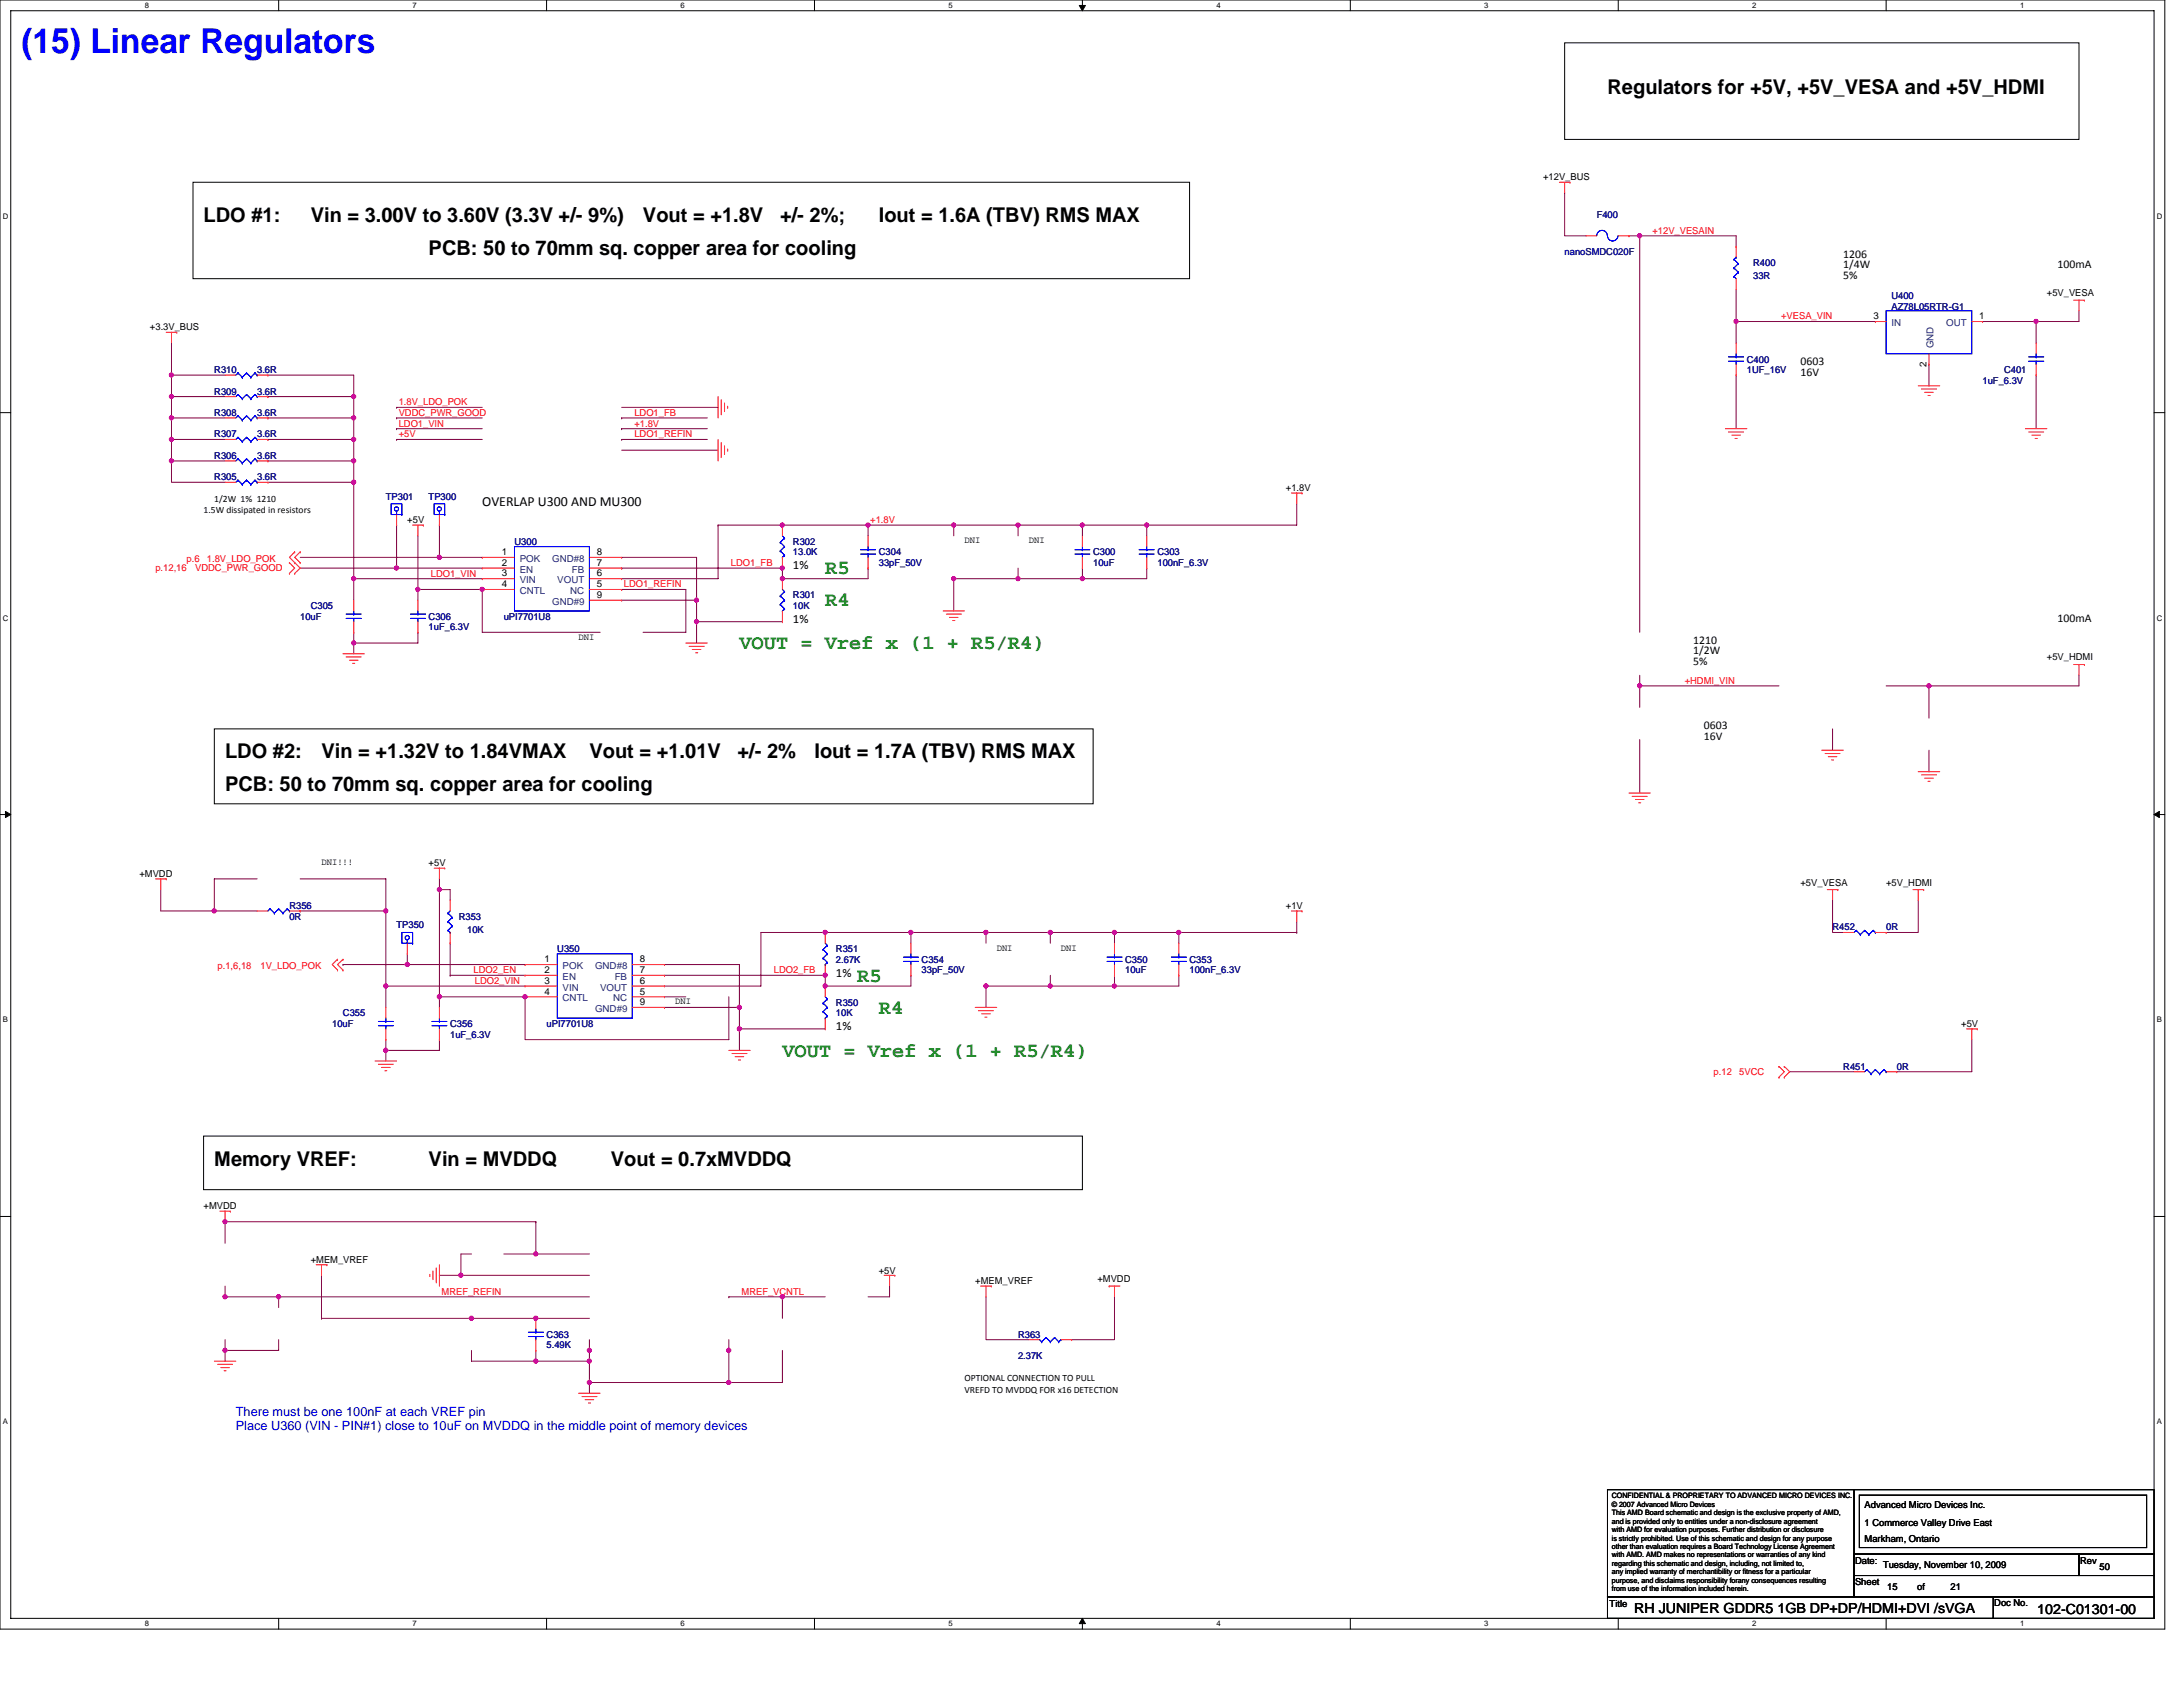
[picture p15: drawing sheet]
<svg xmlns="http://www.w3.org/2000/svg" width="279mm" height="216mm" viewBox="0 0 279 216" stroke-linecap="round" stroke-linejoin="round" font-family="sans-serif">
<defs><g id="words">
<text font-size="4.4" fill="#00f" x="2.8" y="6.8">(15) Linear Regulators</text>
<g font-size="2.6">
<text x="205.7" y="12">Regulators for +5V, +5V_VESA and +5V_HDMI</text>
<text x="26.1" y="28.5">LDO #1:</text>
<text x="39.8" y="28.5">Vin = 3.00V to 3.60V (3.3V +/- 9%)</text>
<text x="82.3" y="28.5">Vout = +1.8V</text>
<text x="99.8" y="28.5">+/- 2%;</text>
<text x="112.5" y="28.5">Iout = 1.6A (TBV) RMS MAX</text>
<text x="54.9" y="32.6">PCB: 50 to 70mm sq. copper area for cooling</text>
<text x="28.8" y="101.2">PCB: 50 to 70mm sq. copper area for cooling</text>
<text x="28.8" y="97">LDO #2:</text>
<text x="41.1" y="97">Vin = +1.32V to 1.84VMAX</text>
<text x="75.4" y="97">Vout = +1.01V</text>
<text x="94.4" y="97">+/- 2%</text>
<text x="104.2" y="97">Iout = 1.7A (TBV) RMS MAX</text>
<text x="27.4" y="149.2">Memory VREF:</text>
<text x="54.9" y="149.2">Vin = MVDDQ</text>
<text x="78.2" y="149.2">Vout = 0.7xMVDDQ</text>
</g>
<g font-size="2.6" fill="#008000">
<text x="105.6" y="73.5">R5</text>
<text x="105.6" y="77.6">R4</text>
<text x="94.6" y="83.1">VOUT = Vref x (1 + R5/R4)</text>
<text x="109.7" y="125.6">R5</text>
<text x="112.5" y="129.8">R4</text>
<text x="100.1" y="135.2">VOUT = Vref x (1 + R5/R4)</text>
</g>
<g font-size="1.8">
<text x="61.7" y="64.8">OVERLAP U300 AND MU300</text>
<text x="209.2" y="206.4">RH JUNIPER GDDR5 1GB DP+DP/HDMI+DVI /sVGA</text>
<text x="260.8" y="206.5">102-C01301-00</text>
</g>
<g font-size="1.6">
<text x="101.5" y="72.9">1%</text>
<text x="101.5" y="79.7">1%</text>
<text x="107" y="125">1%</text>
<text x="107" y="131.8">1%</text>
</g>
<g font-size="1.6" fill="#00f">
<text x="30.2" y="181.2">There must be one 100nF at each VREF pin</text>
<text x="30.2" y="183.1">Place U360 (VIN - PIN#1) close to 10uF on MVDDQ in the middle point of memory devices</text>
</g>
<g font-size="1.5">
<text x="235.9" y="33">1206</text>
<text x="235.9" y="34.4">1/4W</text>
<text x="235.9" y="35.7">5%</text>
<text x="263.4" y="34.4">100mA</text>
<text x="230.4" y="46.7">0603</text>
<text x="230.4" y="48.1">16V</text>
<text x="216.7" y="82.4">1210</text>
<text x="216.7" y="83.7">1/2W</text>
<text x="263.4" y="79.6">100mA</text>
<text x="216.7" y="85.1">5%</text>
<text x="218.1" y="93.3">0603</text>
<text x="218.1" y="94.7">16V</text>
</g>
<g font-size="1.2">
<text x="197.5" y="23.1">+12V_BUS</text>
<text x="239.8" y="40.9">3</text>
<text x="253.3" y="40.9">1</text>
<text x="262" y="37.9">+5V_VESA</text>
<text x="19.2" y="42.3">+3.3V_BUS</text>
<text x="246.6" y="46.9" transform="rotate(-90 246.6 46.9)">2</text>
<text x="26.1" y="65.6">1.5W dissipated in resistors</text>
<text x="27.4" y="64.3">1/2W 1% 1210</text>
<text x="164.6" y="62.8">+1.8V</text>
<text x="52.1" y="67">+5V</text>
<text x="64.2" y="71">1</text>
<text x="76.4" y="71">8</text>
<text x="123.4" y="69.6">DNI</text>
<text x="131.7" y="69.6">DNI</text>
<text x="64.2" y="72.4">2</text>
<text x="64.2" y="73.8">3</text>
<text x="64.2" y="75.1">4</text>
<text x="76.4" y="73.8">6</text>
<text x="76.4" y="76.5">9</text>
<text x="76.4" y="72.4">7</text>
<text x="76.4" y="75.1">5</text>
<text x="74.1" y="81.9">DNI</text>
<text x="262" y="84.5">+5V_HDMI</text>
<text x="17.8" y="112.2">+MVDD</text>
<text x="41.1" y="110.7">DNI!!!</text>
<text x="54.9" y="110.8">+5V</text>
<text x="230.4" y="113.3">+5V_VESA</text>
<text x="241.4" y="113.3">+5V_HDMI</text>
<text x="164.6" y="116.3">+1V</text>
<text x="69.7" y="123.1">1</text>
<text x="69.7" y="124.5">2</text>
<text x="69.7" y="125.9">3</text>
<text x="81.9" y="125.9">6</text>
<text x="81.9" y="123.1">8</text>
<text x="81.9" y="124.5">7</text>
<text x="127.6" y="121.7">DNI</text>
<text x="135.8" y="121.7">DNI</text>
<text x="69.7" y="127.3">4</text>
<text x="81.9" y="128.6">9</text>
<text x="81.9" y="127.3">5</text>
<text x="86.4" y="128.5">DNI</text>
<text x="251" y="131.4">+5V</text>
<text x="26.1" y="154.7">+MVDD</text>
<text x="39.8" y="161.6">+MEM_VREF</text>
<text x="112.5" y="163">+5V</text>
<text x="124.8" y="164.3">+MEM_VREF</text>
<text x="140.5" y="164.1">+MVDD</text>
<text x="123.4" y="176.7">OPTIONAL CONNECTION TO PULL</text>
<text x="123.4" y="178.2">VREFD TO MVDDQ FOR x16 DETECTION</text>
<text x="238.7" y="193">Advanced Micro Devices Inc.</text>
<text x="238.7" y="195.3">1 Commerce Valley Drive East</text>
<text x="238.7" y="197.4">Markham, Ontario</text>
<text x="237.4" y="200.2">Date:</text>
<text x="237.4" y="202.9">Sheet</text>
<text x="241" y="200.7">Tuesday, November 10, 2009</text>
<text x="241.5" y="203.4">15</text>
<text x="245.4" y="203.4">of</text>
<text x="249.6" y="203.4">21</text>
<text x="266.2" y="200.2">Rev</text>
<text x="268.7" y="201">50</text>
<text x="206" y="205.6">Title</text>
<text x="255.2" y="205.5">Doc No.</text>
</g>
<g font-size="1.2" fill="#000080">
<text x="204.4" y="27.9">F400</text>
<text x="200.3" y="32.7">nanoSMDC020F</text>
<text x="224.4" y="34">R400</text>
<text x="224.4" y="35.7">33R</text>
<text x="242.1" y="38.3">U400</text>
<text x="242.1" y="39.7">AZ78L05RTR-G1</text>
<text x="27.4" y="47.8">R310</text>
<text x="32.9" y="47.8">3.6R</text>
<text x="223.6" y="46.4">C400</text>
<text x="223.6" y="47.8">1UF_16V</text>
<text x="256.5" y="47.8">C401</text>
<text x="27.4" y="50.5">R309</text>
<text x="27.4" y="53.3">R308</text>
<text x="32.9" y="50.5">3.6R</text>
<text x="32.9" y="53.3">3.6R</text>
<text x="253.7" y="49.1">1uF_6.3V</text>
<text x="27.4" y="58.7">R306</text>
<text x="27.4" y="56">R307</text>
<text x="32.9" y="58.7">3.6R</text>
<text x="32.9" y="56">3.6R</text>
<text x="27.4" y="61.5">R305</text>
<text x="32.9" y="61.5">3.6R</text>
<text x="49.4" y="63.9">TP301</text>
<text x="54.9" y="63.9">TP300</text>
<text x="65.8" y="69.7">U300</text>
<text x="101.5" y="69.7">R302</text>
<text x="101.5" y="71.1">13.0K</text>
<text x="112.5" y="71.1">C304</text>
<text x="139.9" y="71.1">C300</text>
<text x="148.1" y="71.1">C303</text>
<text x="39.8" y="77.9">C305</text>
<text x="101.5" y="76.6">R301</text>
<text x="101.5" y="77.9">10K</text>
<text x="112.5" y="72.5">33pF_50V</text>
<text x="139.9" y="72.5">10uF</text>
<text x="148.1" y="72.5">100nF_6.3V</text>
<text x="38.4" y="79.3">10uF</text>
<text x="54.9" y="79.3">C306</text>
<text x="54.9" y="80.7">1uF_6.3V</text>
<text x="64.5" y="79.3">uPI7701U8</text>
<text x="37" y="116.3">R356</text>
<text x="37" y="117.7">0R</text>
<text x="50.8" y="118.8">TP350</text>
<text x="58.7" y="117.7">R353</text>
<text x="59.8" y="119.4">10K</text>
<text x="234.5" y="119.1">R452</text>
<text x="241.4" y="119.1">0R</text>
<text x="71.3" y="121.8">U350</text>
<text x="107" y="121.8">R351</text>
<text x="107" y="123.2">2.67K</text>
<text x="118" y="123.2">C354</text>
<text x="118" y="124.6">33pF_50V</text>
<text x="144" y="123.2">C350</text>
<text x="144" y="124.6">10uF</text>
<text x="152.3" y="123.2">C353</text>
<text x="152.3" y="124.6">100nF_6.3V</text>
<text x="42.5" y="131.4">10uF</text>
<text x="43.9" y="130">C355</text>
<text x="57.6" y="131.4">C356</text>
<text x="70" y="131.4">uPI7701U8</text>
<text x="107" y="128.7">R350</text>
<text x="107" y="130">10K</text>
<text x="57.6" y="132.8">1uF_6.3V</text>
<text x="235.9" y="136.9">R451</text>
<text x="242.8" y="136.9">0R</text>
<text x="70" y="171.2">C363</text>
<text x="70" y="172.6">5.49K</text>
<text x="130.3" y="171.2">R363</text>
<text x="130.3" y="173.9">2.37K</text>
</g>
<g font-size="1.2" fill="#f00">
<text x="211.5" y="29.9">+12V_VESAIN</text>
<text x="228" y="40.9">+VESA_VIN</text>
<text x="51" y="51.9">1.8V_LDO_POK</text>
<text x="51" y="53.2">VDDC_PWR_GOOD</text>
<text x="81.2" y="53.2">LDO1_FB</text>
<text x="51" y="54.6">LDO1_VIN</text>
<text x="51" y="56">+5V</text>
<text x="81.2" y="54.6">+1.8V</text>
<text x="81.2" y="56">LDO1_REFIN</text>
<text x="23.9" y="71.9">p.6</text>
<text x="26.5" y="71.9">1.8V_LDO_POK</text>
<text x="111.4" y="66.9">+1.8V</text>
<text x="19.9" y="73.1">p.12,16</text>
<text x="25" y="73.1">VDDC_PWR_GOOD</text>
<text x="55.1" y="73.8">LDO1_VIN</text>
<text x="79.8" y="75.2">LDO1_REFIN</text>
<text x="93.6" y="72.4">LDO1_FB</text>
<text x="215.6" y="87.5">+HDMI_VIN</text>
<text x="27.9" y="124">p.1,6,18</text>
<text x="33.3" y="124">1V_LDO_POK</text>
<text x="60.6" y="124.5">LDO2_EN</text>
<text x="60.8" y="125.9">LDO2_VIN</text>
<text x="99" y="124.5">LDO2_FB</text>
<text x="219.3" y="137.6">p.12</text>
<text x="222.6" y="137.6">5VCC</text>
<text x="56.5" y="165.7">MREF_REFIN</text>
<text x="94.9" y="165.7">MREF_VCNTL</text>
</g>
<g font-size="1.2" fill="#004080">
<text x="242.1" y="41.7">IN</text>
<text x="249.1" y="41.7">OUT</text>
<text x="247.5" y="44.6" transform="rotate(-90 247.5 44.6)">GND</text>
<text x="66.5" y="71.9">POK</text>
<text x="70.7" y="71.9">GND#8</text>
<text x="66.5" y="73.3">EN</text>
<text x="66.5" y="74.6">VIN</text>
<text x="66.5" y="76">CNTL</text>
<text x="70.7" y="77.4">GND#9</text>
<text x="71.3" y="74.6">VOUT</text>
<text x="73" y="76">NC</text>
<text x="73.2" y="73.3">FB</text>
<text x="72" y="124">POK</text>
<text x="72" y="125.4">EN</text>
<text x="76.2" y="124">GND#8</text>
<text x="78.7" y="125.4">FB</text>
<text x="72" y="126.8">VIN</text>
<text x="72" y="128.1">CNTL</text>
<text x="76.2" y="129.5">GND#9</text>
<text x="76.8" y="126.8">VOUT</text>
<text x="78.5" y="128.1">NC</text>
</g>
<g font-size="1">
<text x="18.5" y="1">8</text>
<text x="52.8" y="1">7</text>
<text x="87.1" y="1">6</text>
<text x="121.4" y="1">5</text>
<text x="155.7" y="1">4</text>
<text x="190" y="1">3</text>
<text x="224.3" y="1">2</text>
<text x="258.6" y="1">1</text>
<text x=".4" y="28">D</text>
<text x="276.1" y="28">D</text>
<text x=".4" y="79.4">C</text>
<text x="276.1" y="79.4">C</text>
<text x=".4" y="130.9">B</text>
<text x="276.1" y="130.9">B</text>
<text x=".4" y="182.3">A</text>
<text x="276.1" y="182.3">A</text>
<text x="206.3" y="191.8">CONFIDENTIAL &amp; PROPRIETARY TO ADVANCED MICRO DEVICES INC.</text>
<text x="206.3" y="192.8">© 2007 Advanced Micro Devices</text>
<text x="206.3" y="193.9">This AMD Board schematic and design is the exclusive property of AMD,</text>
<text x="206.3" y="195">and is provided only to entities under a non-disclosure agreement</text>
<text x="206.3" y="196.1">with AMD for evaluation purposes. Further distribution or disclosure</text>
<text x="206.3" y="197.2">is strictly prohibited. Use of this schematic and design for any purpose</text>
<text x="206.3" y="198.2">other than evaluation requires a Board Technology License Agreement</text>
<text x="206.3" y="199.3">with AMD. AMD makes no representations or warranties of any kind</text>
<text x="206.3" y="200.4">regarding this schematic and design, including, not limited to,</text>
<text x="206.3" y="201.5">any implied warranty of merchantibility or fitness for a particular</text>
<text x="206.3" y="202.6">purpose, and disclaims responsibility forany consequences resulting</text>
<text x="206.3" y="203.6">from use of the information included herein.</text>
<text x="18.5" y="208.2">8</text>
<text x="52.8" y="208.2">7</text>
<text x="87.1" y="208.2">6</text>
<text x="121.4" y="208.2">5</text>
<text x="155.7" y="208.2">4</text>
<text x="190" y="208.2">3</text>
<text x="224.3" y="208.2">2</text>
<text x="258.6" y="208.2">1</text>
</g>
</g></defs>
<path d="M0 0h277.1v208.5h-277.1zM1.4 1.4h274.3v205.7h-274.3z" fill="none" stroke="#000" stroke-width=".13"/>
<g fill="#fff">
<path d="M18.5 .1h.6v1.1h-.6z"/>
<path d="M18.5 207.3h.6v1.1h-.6z"/>
</g>
<path d="M35.7 0v1.4M35.7 207.1v1.4" fill="none" stroke="#000" stroke-width=".13"/>
<g fill="#fff">
<path d="M52.8 .1h.6v1.1h-.6z"/>
<path d="M52.8 207.3h.6v1.1h-.6z"/>
</g>
<path d="M70 0v1.4M70 207.1v1.4" fill="none" stroke="#000" stroke-width=".13"/>
<g fill="#fff">
<path d="M87.1 .1h.6v1.1h-.6z"/>
<path d="M87.1 207.3h.6v1.1h-.6z"/>
</g>
<path d="M104.2 0v1.4M104.2 207.1v1.4" fill="none" stroke="#000" stroke-width=".13"/>
<g fill="#fff">
<path d="M121.4 .1h.5v1.1h-.5z"/>
<path d="M121.4 207.3h.5v1.1h-.5z"/>
</g>
<path d="M138.5 0v1.4M138.5 207.1v1.4" fill="none" stroke="#000" stroke-width=".13"/>
<path d="M138.1 .7h.8l-.4 .7zM138.5 207.1l.4 .7h-.8z" fill="#000" stroke="#000" stroke-width=".13"/>
<g fill="#fff">
<path d="M155.7 .1h.5v1.1h-.5z"/>
<path d="M155.7 207.3h.5v1.1h-.5z"/>
</g>
<path d="M172.8 0v1.4M172.8 207.1v1.4" fill="none" stroke="#000" stroke-width=".13"/>
<g fill="#fff">
<path d="M190 .1h.5v1.1h-.5z"/>
<path d="M190 207.3h.5v1.1h-.5z"/>
</g>
<path d="M207.1 0v1.4M207.1 207.1v1.4" fill="none" stroke="#000" stroke-width=".13"/>
<g fill="#fff">
<path d="M224.3 .1h.5v1.1h-.5z"/>
<path d="M224.3 207.3h.5v1.1h-.5z"/>
</g>
<path d="M241.4 0v1.4M241.4 207.1v1.4" fill="none" stroke="#000" stroke-width=".13"/>
<g fill="#fff">
<path d="M258.6 .1h.5v1.1h-.5z"/>
<path d="M258.6 207.3h.5v1.1h-.5z"/>
<path d="M.4 27.1h.7v1.1h-.7z"/>
<path d="M276.1 27.1h.7v1.1h-.7z"/>
<path d="M.4 78.5h.7v1.1h-.7z"/>
<path d="M276.1 78.5h.7v1.1h-.7z"/>
</g>
<path d="M0 52.8h1.4M275.7 52.8h1.4" fill="none" stroke="#000" stroke-width=".13"/>
<g fill="#fff">
<path d="M.4 130h.6v1.1h-.6z"/>
<path d="M276.1 130h.6v1.1h-.6z"/>
</g>
<path d="M0 104.2h1.4M275.7 104.2h1.4" fill="none" stroke="#000" stroke-width=".13"/>
<path d="M.7 103.8l.7 .4-.7 .4zM275.7 104.2l.7-.4v.8z" fill="#000" stroke="#000" stroke-width=".13"/>
<g fill="#fff">
<path d="M.4 181.4h.6v1.1h-.6z"/>
<path d="M276.1 181.4h.6v1.1h-.6z"/>
</g>
<g fill="none" stroke="#000" stroke-width=".13">
<path d="M200.3 5.5h65.8v12.3h-65.8zM24.7 23.3h127.6v12.4h-127.6zM27.4 93.3h112.5v9.6h-112.5zM0 155.7h1.4M26.1 145.4h112.4v6.9h-112.4zM275.7 155.7h1.4M205.7 190.6h31.6v13.8h-31.6zM237.3 198.9h28.8v2.7h-28.8zM237.3 190.6h38.4v8.3h-38.4zM238 191.3h36.7v6.8h-36.7zM266.1 198.9h9.6v2.7h-9.6zM205.7 204.4h49.4v2.7h-49.4z"/>
<path d="M237.3 201.6h38.4v2.8h-38.4zM255.1 204.4h20.6v2.7h-20.6z"/>
</g>
<g fill="none" stroke="#800040" stroke-width=".13">
<path d="M200.3 24.7v5.5h2.7M208.5 30.2h1.4M209.9 30.2h12.3v1.4M209.9 30.2h.1M209.9 30.2v50.7M222.2 37v4.1M266.1 39.8v1.3h-5.5M21.9 56.2h.1M21.9 53.5h.1M21.9 43.9v4.1h6.9M21.9 48v2.8h6.9M21.9 48h.1"/>
<path d="M21.9 50.8v2.7h6.9M21.9 50.8h.1M21.9 56.2v2.8h6.9M21.9 59v2.7h6.9M21.9 56.2h6.9M21.9 53.5v2.7M34.3 56.2h.1M34.3 48h11v2.8M34.3 50.8h.1M34.3 53.5h.1M34.3 59h11M34.3 56.2h11"/>
<path d="M34.3 50.8h11M34.3 53.5h11M45.3 53.5v2.7M45.3 50.8v2.7M45.3 56.2v2.8M45.3 59h.1M45.3 59v15.1M50.8 52.1h.1M50.8 53.5h.1M50.8 54.9h.1M50.8 56.2h.1M50.8 56.2h10.9"/>
<path d="M50.8 53.5h10.9M50.8 52.1h10.9M50.8 54.9h10.9M79.6 52.1h12.3M79.6 53.5h.1M79.6 54.9h.1M79.6 56.2h.1M79.6 57.6h12.3M79.6 56.2h10.9M79.6 53.5h10.9M79.6 54.9h10.9M222.2 41.1h.1"/>
<path d="M222.2 48v6.9M222.2 41.1v2.8M222.2 41.1h17.8M246.9 46.6v2.8M253.7 41.1h6.9v2.8M260.6 41.1h.1M260.6 48v6.9M34.3 61.7h11M38.4 72.7h12.4M38.4 71.3h17.8M45.3 74.1v2.7M45.3 61.7h.1"/>
<path d="M45.3 74.1h.1M45.3 74.1h16.4M50.8 72.7h.1M50.8 67.2v5.5M50.8 72.7h10.9M53.5 68.6v6.8M53.5 75.4h.1M53.5 75.4h8.2v5.5h15.1M53.5 75.4v1.4M56.2 71.3h.1M56.2 67.2v4.1M56.2 71.3h5.5"/>
<path d="M79.6 75.4h.1M79.6 71.3h9.6v5.5M79.6 72.7h.1M79.6 72.7h20.5v1.4M79.6 76.8h9.6M79.6 75.4h8.2v5.5h-5.5M89.2 79.6h.1M89.2 76.8h.1M89.2 79.6h10.9M89.2 76.8v5.5M91.9 67.2h.1M91.9 67.2v6.9h-12.3"/>
<path d="M91.9 67.2h19.2M100.1 67.2h.1M100.1 74.1h.1M111.1 72.7v1.4h-11M111.1 67.2v1.4M111.1 67.2h11M122.1 74.1v4.1M122.1 74.1h.1M122.1 67.2h.1M122.1 67.2v1.4M122.1 67.2h24.7M122.1 74.1h8.2"/>
<path d="M130.3 72.7v1.4M130.3 74.1h8.2M130.3 67.2h.1M130.3 67.2v1.4M138.5 67.2h.1M138.5 74.1h.1M138.5 67.2v1.4M138.5 72.7v1.4M146.8 67.2v1.4M146.8 72.7v1.4h-8.3M166 64.5v2.7h-19.2M45.3 82.3h.1"/>
<path d="M45.3 80.9v1.4M45.3 82.3v1.4M53.5 80.9v1.4h-8.2M209.9 86.4v1.4M209.9 94.6v6.9M209.9 87.8h.1M209.9 87.8v2.7M209.9 87.8h17.8M234.5 93.3v2.7M241.4 87.8h5.5v4.1M246.9 87.8h.1M246.9 96v2.8"/>
<path d="M266.1 86.4v1.4h-19.2M20.6 113.9v2.7h6.8M27.4 116.6h.1M27.4 116.6h5.5M32.9 112.5h-5.5v4.1M38.4 116.6h.1M38.4 112.5h11v4.1M38.4 116.6h11M49.4 116.6v12.3M56.2 112.5v1.4h1.4v1.3M56.2 113.9h.1M56.2 113.9v13.7"/>
<path d="M116.6 119.3h.1M116.6 119.3v1.4M126.2 119.3h.1M126.2 119.3v1.4M134.4 119.3h.1M134.4 119.3v1.4M142.6 119.3v1.4M142.6 119.3h.1M150.9 119.3v1.4M166 119.3h-68.6v6.9h-12.4M166 119.3h.1M166 118v1.3"/>
<path d="M234.5 115.2v4.1h1.4M245.5 115.2v4.1h-4.1M43.9 123.4h.1M43.9 123.4h8.2M49.4 134.4v1.4M49.4 126.2h.1M49.4 134.4h.1M49.4 133.1v1.3M49.4 126.2h17.8M52.1 122.1v1.3M52.1 123.4h15.1M56.2 127.6v1.3"/>
<path d="M56.2 133.1v1.3h-6.8M56.2 127.6h.1M56.2 127.6h11v5.5h26.1v-5.5M57.6 120.7v4.1M57.6 124.8h.1M57.6 124.8h9.6M85 127.6h2.8M85 123.4h9.6v5.5M85 124.8h.1M85 124.8h20.6v1.4M85 128.9h9.6M94.6 131.7h.1"/>
<path d="M94.6 128.9h.1M94.6 131.7h11M94.6 128.9v5.5M105.6 126.2h.1M116.6 124.8v1.4h-11M126.2 126.2v2.7M126.2 126.2h.1M126.2 126.2h8.2M134.4 124.8v1.4M134.4 126.2h8.2M142.6 126.2h.1M142.6 124.8v1.4"/>
<path d="M150.9 124.8v1.4h-8.3M229.1 137.2h8.2M252.4 133.1v4.1h-9.6M28.8 156.4v2.7M28.8 156.4h.1M28.8 156.4h39.8M68.6 156.4h.1M68.6 156.4v4.1M28.8 164.6v1.4M28.8 172.8h.1M28.8 166h.1M28.8 171.4v1.4"/>
<path d="M28.8 166h46.6M28.8 172.8v1.4M35.7 166v1.3M35.7 171.4v1.4h-6.9M35.7 166h.1M41.1 168.7h27.5M41.1 163.2v5.5M41.1 168.7h.1M56.2 163.2h2.8M59 163.2h.1M59 163.2h16.4M60.3 172.8v1.4h8.3"/>
<path d="M60.3 160.5h-1.3v2.7M64.5 160.5h4.1M68.6 168.7h.1M68.6 172.8v1.4M68.6 174.2h.1M68.6 160.5h6.8M68.6 168.7h6.8M68.6 174.2h6.8M75.4 172.8h.1M75.4 171.4v1.4M75.4 176.9h.1M75.4 174.2v2.7"/>
<path d="M75.4 176.9v1.4M75.4 172.8v1.4M75.4 176.9h17.9M93.3 172.8h.1M93.3 166h.1M93.3 171.4v1.4M93.3 166h12.3M93.3 172.8v4.1M100.1 166h.1M100.1 172.8v4.1h-6.8M100.1 166v2.7M113.9 164.6v1.4h-2.8"/>
<path d="M126.2 166v5.4h5.5M142.6 166v5.4h-5.4M142.6 166h.1"/>
</g>
<g fill="#f0f" stroke="#f0f" stroke-width=".13">
<circle cx="222.2" cy="41.1" r=".27"/>
<circle cx="50.7" cy="72.7" r=".27"/>
<circle cx="89.1" cy="79.6" r=".27"/>
<circle cx="45.3" cy="82.3" r=".27"/>
<circle cx="111.1" cy="67.2" r=".27"/>
<circle cx="100.1" cy="67.2" r=".27"/>
<circle cx="45.3" cy="61.7" r=".27"/>
<circle cx="45.3" cy="74" r=".27"/>
<circle cx="130.3" cy="74" r=".27"/>
<circle cx="122.1" cy="74" r=".27"/>
<circle cx="146.8" cy="67.2" r=".27"/>
<circle cx="89.1" cy="76.8" r=".27"/>
<circle cx="100.1" cy="72.7" r=".27"/>
<circle cx="100.1" cy="74" r=".27"/>
<circle cx="61.7" cy="75.4" r=".27"/>
<circle cx="138.5" cy="74" r=".27"/>
<circle cx="130.3" cy="67.2" r=".27"/>
<circle cx="122.1" cy="67.2" r=".27"/>
<circle cx="138.5" cy="67.2" r=".27"/>
<circle cx="53.5" cy="75.4" r=".27"/>
<circle cx="94.6" cy="131.7" r=".27"/>
<circle cx="49.4" cy="126.2" r=".27"/>
<circle cx="49.4" cy="134.4" r=".27"/>
<circle cx="134.4" cy="126.2" r=".27"/>
<circle cx="126.2" cy="126.2" r=".27"/>
<circle cx="94.6" cy="128.9" r=".27"/>
<circle cx="105.6" cy="124.8" r=".27"/>
<circle cx="142.6" cy="126.2" r=".27"/>
<circle cx="105.6" cy="126.2" r=".27"/>
<circle cx="67.2" cy="127.6" r=".27"/>
<circle cx="56.2" cy="71.3" r=".27"/>
<circle cx="45.3" cy="56.2" r=".27"/>
<circle cx="21.9" cy="56.2" r=".27"/>
<circle cx="21.9" cy="53.5" r=".27"/>
<circle cx="27.4" cy="116.6" r=".27"/>
<circle cx="49.4" cy="116.6" r=".27"/>
<circle cx="52.1" cy="123.4" r=".27"/>
<circle cx="21.9" cy="48" r=".27"/>
<circle cx="45.3" cy="50.7" r=".27"/>
<circle cx="21.9" cy="50.7" r=".27"/>
<circle cx="45.3" cy="53.5" r=".27"/>
<circle cx="246.9" cy="87.8" r=".27"/>
<circle cx="209.9" cy="87.8" r=".27"/>
<circle cx="260.6" cy="41.1" r=".27"/>
<circle cx="209.9" cy="30.2" r=".27"/>
<circle cx="68.6" cy="168.7" r=".27"/>
<circle cx="68.6" cy="160.5" r=".27"/>
<circle cx="100.1" cy="166" r=".27"/>
<circle cx="75.4" cy="174.2" r=".27"/>
<circle cx="68.6" cy="174.2" r=".27"/>
<circle cx="28.8" cy="156.3" r=".27"/>
<circle cx="28.8" cy="172.8" r=".27"/>
<circle cx="93.3" cy="172.8" r=".27"/>
<circle cx="75.4" cy="172.8" r=".27"/>
<circle cx="59" cy="163.2" r=".27"/>
<circle cx="35.7" cy="166" r=".27"/>
<circle cx="28.8" cy="166" r=".27"/>
<circle cx="93.3" cy="176.9" r=".27"/>
<circle cx="75.4" cy="176.9" r=".27"/>
<circle cx="134.4" cy="119.3" r=".27"/>
<circle cx="105.6" cy="119.3" r=".27"/>
<circle cx="126.2" cy="119.3" r=".27"/>
<circle cx="116.6" cy="119.3" r=".27"/>
<circle cx="21.9" cy="59" r=".27"/>
<circle cx="45.3" cy="59" r=".27"/>
<circle cx="150.9" cy="119.3" r=".27"/>
<circle cx="142.6" cy="119.3" r=".27"/>
<circle cx="56.2" cy="127.6" r=".27"/>
<circle cx="56.2" cy="113.8" r=".27"/>
<circle cx="60.3" cy="168.7" r=".27"/>
</g>
<g fill="none" stroke="#f00" stroke-width=".13">
<path d="M199.6 23.3h1.3M200.3 23.3v1.4M200.9 23.3h.1M203 30.2h1.4M207.1 30.2h1.4M208.5 30.2h.1M222.2 35.7v1.3M222.2 31.6h.1M222.2 31.6v1.3M265.4 38.4h1.4M266.1 38.4v1.4M266.8 38.4h.1"/>
<path d="M21.3 42.5h1.3M21.9 42.5v1.4M22.6 42.5h.1M28.8 59h1.4M28.8 50.8h1.4M28.8 48h1.4M28.8 53.5h1.4M28.8 56.2h1.4M32.9 59h1.4M32.9 50.8h1.4M32.9 48h1.4M32.9 53.5h1.4"/>
<path d="M32.9 56.2h1.4M34.3 59h.1M34.3 50.8h.1M34.3 48h.1M34.3 53.5h.1M34.3 56.2h.1M91.9 50.8v2.7M91.9 56.2v2.8M92.3 51.2v1.9M92.3 56.6v2M92.7 51.6v1.1M92.7 57.1v1.1"/>
<path d="M93.1 52v.3M93.1 57.5v.2M220.8 54.9h2.8M221.2 55.3h2M221.7 55.7h1.1M222.1 56.1h.2M222.2 43.9v1.4M222.2 48h.1M222.2 46.6v1.4M240 41.1h.1M240 41.1h1.4M245.5 49.4h2.8"/>
<path d="M245.9 49.8h2M246.3 50.2h1.1M246.8 50.6h.2M246.9 46.6h.1M246.9 45.3v1.3M252.4 41.1h1.3M253.7 41.1h.1M259.2 54.9h2.8M259.7 55.3h1.9M260.1 55.7h1.1M260.5 56.1h.3M260.6 43.9v1.4"/>
<path d="M260.6 48h.1M260.6 46.6v1.4M28.8 61.7h1.4M32.9 61.7h1.4M34.3 61.7h.1M37 73.4h.1M37 72h.1M37 72l.7 .7-.7 .7M37.7 72h.1M37.7 73.4h.1M37.7 70.6h.1M37.7 70.6l-.7 .7 1.4 1.4-.7 .7"/>
<path d="M38.4 70.6h.1M38.4 72h.1M38.4 70.6l-.7 .7 .7 .7M45.3 76.8v1.4M45.3 79.6v1.3M50.8 67.2h.1M50.8 65.8v1.4M52.8 67.2h1.4M53.5 67.2v1.4M53.5 76.8v1.4M53.5 79.6v1.3M54.2 67.2h.1"/>
<path d="M56.2 67.2h.1M56.2 65.8v1.4M61.7 71.3h.1M61.7 72.7h.1M61.7 74.1h.1M61.7 75.4h.1M61.7 71.3h4.1M61.7 72.7h4.1M61.7 74.1h4.1M61.7 75.4h4.1M75.4 71.3h4.2M75.4 72.7h4.2"/>
<path d="M75.4 74.1h4.2M75.4 75.4h4.2M75.4 76.8h4.2M79.6 75.4h.1M79.6 74.1h.1M79.6 72.7h.1M79.6 71.3h.1M79.6 76.8h.1M100.1 74.1v1.3M100.1 79.6h.1M100.1 67.2v1.4M100.1 72.7h.1"/>
<path d="M100.1 71.3v1.4M100.1 78.2v1.4M111.1 68.6v1.4M111.1 72.7h.1M111.1 71.3v1.4M120.7 78.2h2.7M121.1 78.6h1.9M121.5 79h1.1M121.9 79.4h.3M138.5 68.6v1.4M138.5 72.7h.1M138.5 71.3v1.4"/>
<path d="M146.8 68.6v1.4M146.8 72.7h.1M146.8 71.3v1.4M165.3 63.1h1.3M166 63.1v1.4M166.6 63.1h.1M43.9 83.7h2.7M44.3 84.1h1.9M44.7 84.5h1.1M45.1 84.9h.3M45.3 80.9h.1M53.5 80.9h.1"/>
<path d="M87.8 82.3h2.7M88.2 82.7h1.9M88.6 83.1h1.1M89 83.5h.3M233.2 96h2.7M233.6 96.4h1.9M234 96.8h1.1M234.4 97.3h.3M245.5 98.8h2.8M245.9 99.2h2M246.3 99.6h1.1M246.8 100h.2"/>
<path d="M265.4 85h1.4M266.1 85v1.4M266.8 85h.1M19.9 112.5h1.4M20.6 112.5v1.4M21.3 112.5h.1M32.9 116.6h1.4M37 116.6h1.4M38.4 116.6h.1M55.6 111.1h1.3M56.2 111.1v1.4M56.9 111.1h.1"/>
<path d="M57.6 115.2v1.4M57.6 119.3v1.4M105.6 119.3v1.4M165.3 116.6h1.3M166 116.6v1.4M166.6 116.6h.1M208.5 101.5h2.7M208.9 101.9h1.9M209.3 102.3h1.1M209.7 102.7h.3M233.9 113.9h1.3M234.5 113.9v1.3"/>
<path d="M235.2 113.9h.1M235.9 119.3h1.4M240 119.3h1.4M241.4 119.3h.1M244.8 113.9h1.4M245.5 113.9v1.3M246.2 113.9h.1M43.2 122.8h.1M43.2 124.1h.1M43.2 122.8l-.7 .6 .7 .7M43.9 122.8h.1M43.9 124.1h.1"/>
<path d="M43.9 122.8l-.7 .6 .7 .7M48 135.8h2.8M48.4 136.2h1.9M48.8 136.6h1.1M49.3 137h.2M49.4 128.9v1.4M49.4 133.1h.1M49.4 131.7v1.4M52.1 122.1h.1M52.1 120.7v1.4M56.2 128.9v1.4M56.2 133.1h.1"/>
<path d="M56.2 131.7v1.4M57.6 120.7h.1M67.2 123.4h.1M67.2 124.8h.1M67.2 126.2h.1M67.2 127.6h.1M67.2 123.4h4.1M67.2 124.8h4.1M67.2 126.2h4.1M67.2 127.6h4.1M80.9 123.4h4.1M80.9 124.8h4.1"/>
<path d="M80.9 126.2h4.1M80.9 127.6h4.1M80.9 128.9h4.1M85 127.6h.1M85 126.2h.1M85 124.8h.1M85 123.4h.1M85 128.9h.1M93.3 134.4h2.7M93.7 134.8h1.9M94.1 135.2h1.1M94.5 135.7h.3"/>
<path d="M105.6 124.8h.1M105.6 126.2v1.4M105.6 131.7h.1M105.6 123.4v1.4M105.6 130.3v1.4M116.6 120.7v1.4M116.6 124.8h.1M116.6 123.4v1.4M124.8 128.9h2.8M125.2 129.3h1.9M125.6 129.8h1.1M126 130.2h.3"/>
<path d="M142.6 120.7v1.4M142.6 124.8h.1M142.6 123.4v1.4M150.9 120.7v1.4M150.9 124.8h.1M150.9 123.4v1.4M227.7 137.9h.1M227.7 136.5h.1M227.7 136.5l.7 .7-.7 .7M228.4 136.5h.1M228.4 137.9h.1M228.4 136.5l.7 .7-.7 .7"/>
<path d="M237.3 137.2h1.4M241.4 137.2h1.4M242.8 137.2h.1M251.7 131.7h1.4M252.4 131.7v1.4M253.1 131.7h.1M28.1 155h1.4M28.8 155v1.4M29.5 155h.1M27.4 174.2h2.8M27.9 174.6h1.9M28.3 175h1.1"/>
<path d="M28.7 175.4h.2M40.5 161.9h1.3M41.1 161.9v1.3M41.8 161.9h.1M55 163.1v.3M55.4 162.7v1.1M55.8 162.3v1.9M56.2 161.9v2.7M68.6 168.7v1.4M68.6 172.8h.1M68.6 171.4v1.4M74.1 178.3h2.7"/>
<path d="M74.5 178.7h1.9M74.9 179.1h1.1M75.3 179.6h.3M113.2 163.2h1.3M113.9 163.2v1.4M114.5 163.2h.1M125.5 164.6h1.4M126.2 164.6v1.4M126.9 164.6h.1M131.7 171.4h1.4M135.8 171.4h1.4M137.2 171.4h.1"/>
<path d="M142 164.6h.1M142 164.6h1.3M142.6 164.6v1.4"/>
</g>
<g fill="none" stroke="#00f" stroke-width=".13">
<path d="M204.4 30.2a.68 .68 0 0 1 .6-.7 .68 .68 0 0 1 .7 .7M205.7 30.2a.68 .68 0 0 0 .7 .6 .68 .68 0 0 0 .7-.6M221.9 35.4h.1M221.9 34.3h.1M221.9 33.2h.1M221.9 35.4l.3 .3M221.9 34.3l.6 .5M221.9 33.2l.6 .5M222.2 32.9h.1M222.2 32.9l-.3 .3M222.5 34.8h.1M222.5 33.7h.1"/>
<path d="M222.5 34.8l-.6 .6M222.5 33.7l-.6 .6M241.4 39.8h11v5.5h-11zM30.5 58.7h.1M30.5 50.5h.1M30.5 47.7h.1M30.5 53.2h.1M30.5 56h.1M30.5 58.7l-.3 .3M30.5 58.7l.5 .6M30.5 50.5l-.3 .3M30.5 50.5l.5 .5"/>
<path d="M30.5 47.7l-.3 .3M30.5 47.7l.5 .6M30.5 53.2l-.3 .3M30.5 53.2l.5 .6M30.5 56l-.3 .2M30.5 56l.5 .5M31 59.3h.1M31 51h.1M31 48.3h.1M31 53.8h.1M31 56.5h.1M31.6 58.7h.1"/>
<path d="M31.6 50.5h.1M31.6 47.7h.1M31.6 53.2h.1M31.6 56h.1M31.6 58.7l-.6 .6M31.6 58.7l.5 .6M31.6 50.5l-.6 .5M31.6 50.5l.5 .5M31.6 47.7l-.6 .6M31.6 47.7l.5 .6M31.6 53.2l-.6 .6M31.6 53.2l.5 .6"/>
<path d="M31.6 56l-.6 .5M31.6 56l.5 .5M32.1 59.3h.1M32.1 51h.1M32.1 48.3h.1M32.1 53.8h.1M32.1 56.5h.1M32.6 58.7h.1M32.6 50.5h.1M32.6 47.7h.1M32.6 53.2h.1M32.6 56h.1"/>
<path d="M32.6 58.7l-.5 .6M32.6 58.7l.3 .3M32.6 50.5l-.5 .5M32.6 50.5l.3 .3M32.6 47.7l-.5 .6M32.6 47.7l.3 .3M32.6 53.2l-.5 .6M32.6 53.2l.3 .3M32.6 56l-.5 .5M32.6 56l.3 .2M32.9 59h.1M32.9 50.8h.1"/>
<path d="M32.9 48h.1M32.9 53.5h.1M32.9 56.2h.1M221.2 46.2h2M221.2 45.7h2M222.2 46.2v.4M222.2 45.7h.1M222.2 45.3v.4M259.7 46.2h1.9M259.7 45.7h1.9M260.6 46.2v.4M260.6 45.7h.1"/>
<path d="M260.6 45.3v.4M30.5 61.4h.1M30.5 61.4l-.3 .3M30.5 61.4l.5 .6M31 62h.1M31.6 61.4h.1M31.6 61.4l-.6 .6M31.6 61.4l.5 .6M32.1 62h.1M32.6 61.4h.1M32.6 61.4l-.5 .6M32.6 61.4l.3 .3"/>
<path d="M32.9 61.7h.1M44.3 79.1h1.9M44.3 78.6h1.9M45.3 79.1v.5M45.3 78.6h.1M45.3 78.2v.4M50.1 64.5h1.3v1.3h-1.3zM50.8 65.4v.4M51.4 65.8h.1M52.5 79.1h2M52.5 78.6h2M53.5 79.1v.5"/>
<path d="M53.5 78.6h.1M53.5 78.2v.4M55.6 64.5h1.3v1.3h-1.3zM56.2 65.4v.4M56.9 65.8h.1M65.8 70h9.6v8.2h-9.6zM99.9 76.3h.1M99.9 77.4h.1M99.9 69.4h.1M99.9 70.5h.1M99.9 76.3l.5 .5M99.9 77.4l.5 .5"/>
<path d="M99.9 69.4l.5 .6M99.9 70.5l.5 .6M100.1 78.2h.1M100.1 71.3h.1M100.1 75.4l.3 .3M100.1 68.6l.3 .3M100.4 75.7h.1M100.4 76.8h.1M100.4 77.9h.1M100.4 68.9h.1M100.4 70h.1M100.4 71.1h.1"/>
<path d="M100.4 75.7l-.5 .6M100.4 76.8l-.5 .6M100.4 77.9l-.3 .3M100.4 68.9l-.5 .5M100.4 70l-.5 .5M100.4 71.1l-.3 .2M110.2 70.9h1.9M110.2 70.4h1.9M111.1 70.9v.4M111.1 70.4h.1M111.1 70v.4M137.6 70.9h1.9"/>
<path d="M137.6 70.4h1.9M138.5 70.9v.4M138.5 70.4h.1M138.5 70v.4M145.8 70.9h1.9M145.8 70.4h1.9M146.8 70.9v.4M146.8 70.4h.1M146.8 70v.4M34.6 116.3h.1M34.6 116.3l-.3 .3M34.6 116.3l.5 .6"/>
<path d="M35.1 116.9h.1M35.7 116.3h.1M35.7 116.3l-.6 .6M35.7 116.3l.5 .6M36.2 116.9h.1M36.8 116.3h.1M36.8 116.3l-.6 .6M36.8 116.3l.2 .3M37 116.6h.1M51.4 119.3h1.4v1.4h-1.4zM57.3 116.9h.1M57.3 118h.1"/>
<path d="M57.3 119.1h.1M57.3 116.9l.6 .5M57.3 118l.6 .5M57.3 119.1l.3 .2M57.6 119.3h.1M57.6 116.6l-.3 .3M57.9 117.4h.1M57.9 118.5h.1M57.9 117.4l-.6 .6M57.9 118.5l-.6 .6M237.6 119.1h.1M237.6 119.1l-.3 .2"/>
<path d="M237.6 119.1l.5 .5M238.1 119.6h.1M238.7 119.1h.1M238.7 119.1l-.6 .5M238.7 119.1l.5 .5M239.2 119.6h.1M239.8 119.1h.1M239.8 119.1l-.6 .5M239.8 119.1l.2 .2M240 119.3h.1M48.4 131.3h1.9M48.4 130.7h1.9"/>
<path d="M49.4 131.3v.4M49.4 130.7h.1M49.4 130.3v.4M52.1 120.3v.4M52.8 120.7h.1M55.3 131.3h1.9M55.3 130.7h1.9M56.2 131.3v.4M56.2 130.7h.1M56.2 130.3v.4M71.3 122.1h9.6v8.2h-9.6zM105.3 121.5h.1"/>
<path d="M105.3 122.6h.1M105.3 128.4h.1M105.3 129.5h.1M105.3 121.5l.6 .6M105.3 122.6l.6 .6M105.3 128.4l.6 .5M105.3 129.5l.6 .5M105.6 123.4h.1M105.6 130.3h.1M105.6 120.7l.3 .3M105.6 127.6l.3 .2M105.9 121h.1"/>
<path d="M105.9 122.1h.1M105.9 123.2h.1M105.9 127.8h.1M105.9 128.9h.1M105.9 130h.1M105.9 121l-.6 .5M105.9 122.1l-.6 .5M105.9 123.2l-.3 .2M105.9 127.8l-.6 .6M105.9 128.9l-.6 .6M105.9 130l-.3 .3M115.6 123h2"/>
<path d="M115.6 122.5h2M116.6 123v.4M116.6 122.5h.1M116.6 122.1v.4M141.7 123h1.9M141.7 122.5h1.9M142.6 123v.4M142.6 122.5h.1M142.6 122.1v.4M149.9 123h1.9M149.9 122.5h1.9M150.9 123v.4"/>
<path d="M150.9 122.5h.1M150.9 122.1v.4M238.9 136.9h.1M238.9 136.9l-.2 .3M238.9 136.9l.6 .5M239.5 137.4h.1M240 136.9h.1M240 136.9l-.5 .5M240 136.9l.6 .5M240.6 137.4h.1M241.1 136.9h.1M241.1 136.9l-.5 .5"/>
<path d="M241.1 136.9l.3 .3M241.4 137.2h.1M67.6 171h2M67.6 170.5h2M68.6 171v.4M68.6 170.5h.1M68.6 170.1v.4M133.1 171.4l.2 .3M133.3 171.7h.1M133.9 171.2h.1M133.9 171.2l-.6 .5M133.9 171.2l.5 .5"/>
<path d="M134.4 171.7h.1M135 171.2h.1M135 171.2l-.6 .5M135 171.2l.5 .5M135.5 171.7h.1M135.8 171.4h.1M135.8 171.4l-.3 .3"/>
<circle cx="50.7" cy="65.1" r=".27"/>
<circle cx="56.2" cy="65.1" r=".27"/>
<circle cx="52.1" cy="120" r=".27"/>
</g>
<use href="#words"/>
</svg>
